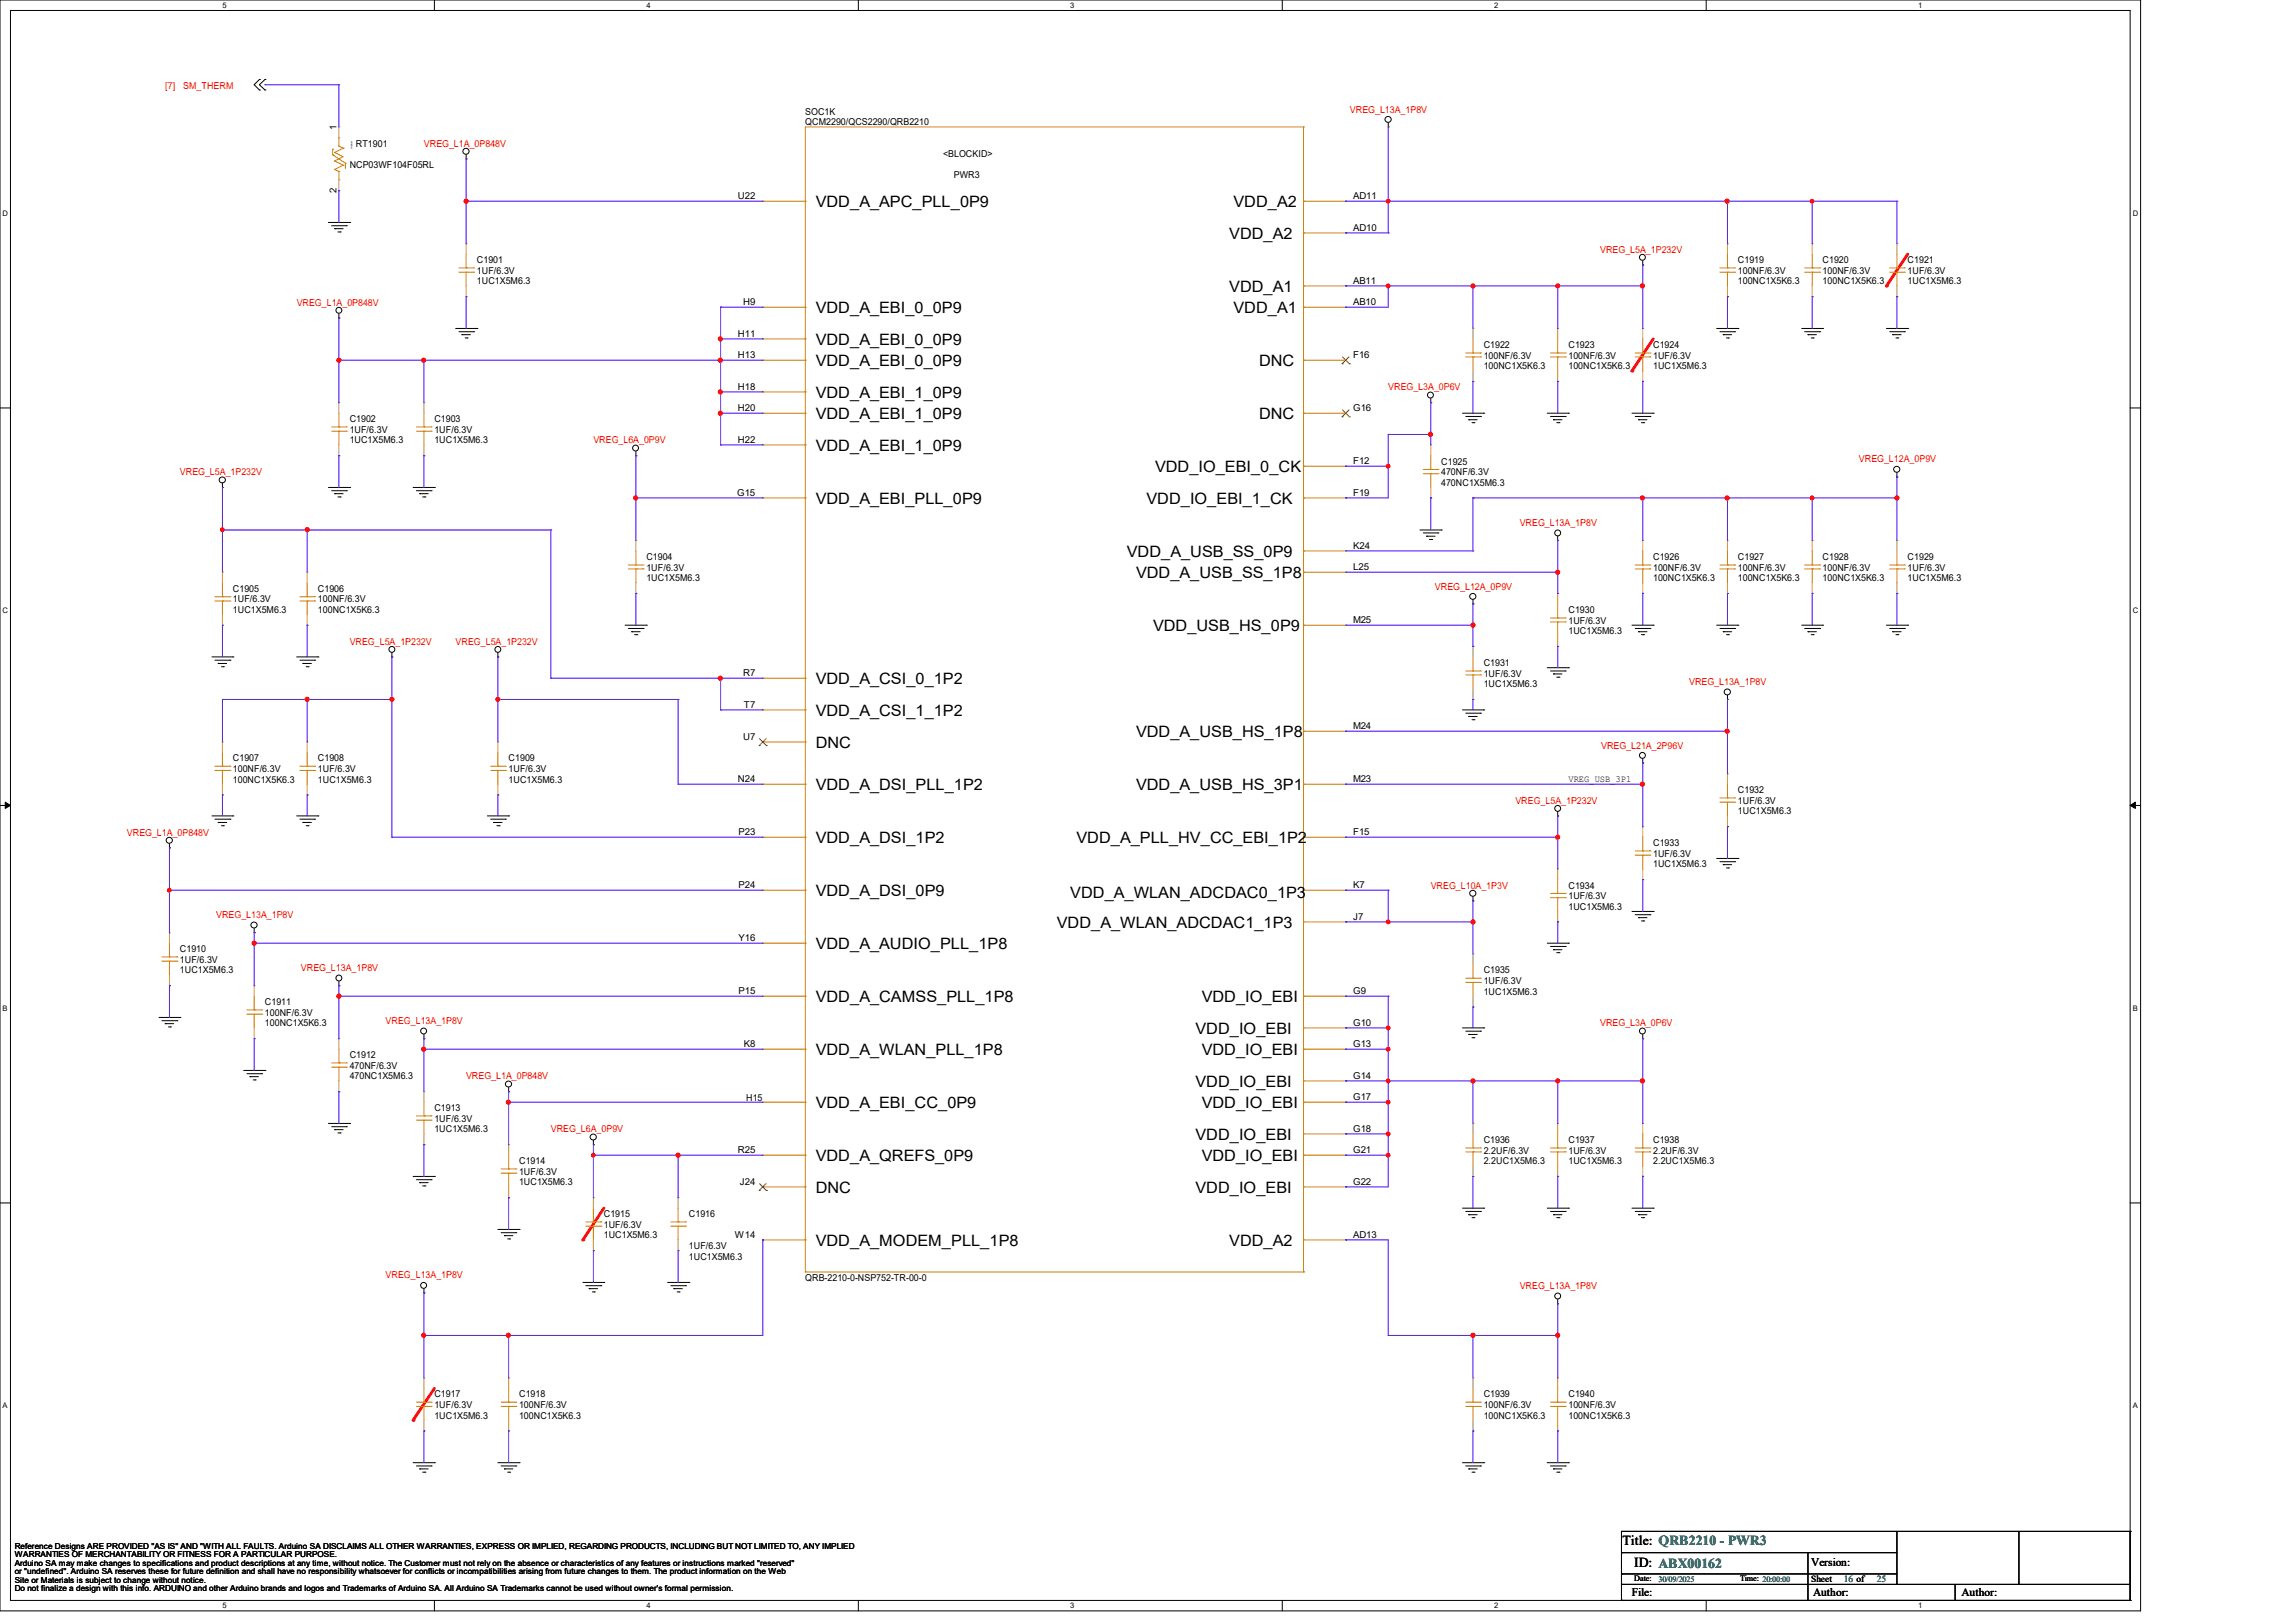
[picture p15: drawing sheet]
<svg xmlns="http://www.w3.org/2000/svg" width="297mm" height="210mm" viewBox="0 0 297 210" stroke-linecap="round" stroke-linejoin="round" font-family="sans-serif">
<defs><g id="words">
<g font-size="2">
<text x="105.6" y="26.8">VDD_A_APC_PLL_0P9</text>
<text x="159.6" y="26.8">VDD_A2</text>
<text x="159.1" y="30.9">VDD_A2</text>
<text x="105.6" y="40.6">VDD_A_EBI_0_0P9</text>
<text x="159.1" y="37.8">VDD_A1</text>
<text x="159.6" y="40.6">VDD_A1</text>
<text x="105.6" y="44.7">VDD_A_EBI_0_0P9</text>
<text x="105.6" y="47.4">VDD_A_EBI_0_0P9</text>
<text x="162.9" y="47.4">DNC</text>
<text x="105.6" y="51.5">VDD_A_EBI_1_0P9</text>
<text x="105.6" y="54.3">VDD_A_EBI_1_0P9</text>
<text x="105.6" y="58.4">VDD_A_EBI_1_0P9</text>
<text x="162.9" y="54.3">DNC</text>
<text x="105.6" y="65.2">VDD_A_EBI_PLL_0P9</text>
<text x="148.4" y="65.2">VDD_IO_EBI_1_CK</text>
<text x="149.5" y="61.1">VDD_IO_EBI_0_CK</text>
<text x="145.8" y="72.1">VDD_A_USB_SS_0P9</text>
<text x="147" y="74.8">VDD_A_USB_SS_1P8</text>
<text x="149.2" y="81.7">VDD_USB_HS_0P9</text>
<text x="105.6" y="88.6">VDD_A_CSI_0_1P2</text>
<text x="105.6" y="92.7">VDD_A_CSI_1_1P2</text>
<text x="147" y="95.4">VDD_A_USB_HS_1P8</text>
<text x="105.6" y="96.8">DNC</text>
<text x="105.6" y="102.3">VDD_A_DSI_PLL_1P2</text>
<text x="147" y="102.3">VDD_A_USB_HS_3P1</text>
<text x="105.6" y="109.1">VDD_A_DSI_1P2</text>
<text x="139.3" y="109.1">VDD_A_PLL_HV_CC_EBI_1P2</text>
<text x="105.6" y="116">VDD_A_DSI_0P9</text>
<text x="138.5" y="116.2">VDD_A_WLAN_ADCDAC0_1P3</text>
<text x="105.6" y="122.9">VDD_A_AUDIO_PLL_1P8</text>
<text x="136.8" y="120.1">VDD_A_WLAN_ADCDAC1_1P3</text>
<text x="105.6" y="129.7">VDD_A_CAMSS_PLL_1P8</text>
<text x="155.5" y="129.7">VDD_IO_EBI</text>
<text x="105.6" y="136.6">VDD_A_WLAN_PLL_1P8</text>
<text x="154.7" y="133.8">VDD_IO_EBI</text>
<text x="155.5" y="136.6">VDD_IO_EBI</text>
<text x="105.6" y="143.4">VDD_A_EBI_CC_0P9</text>
<text x="154.7" y="140.7">VDD_IO_EBI</text>
<text x="155.5" y="143.4">VDD_IO_EBI</text>
<text x="154.7" y="147.5">VDD_IO_EBI</text>
<text x="105.6" y="150.3">VDD_A_QREFS_0P9</text>
<text x="105.6" y="154.4">DNC</text>
<text x="154.7" y="154.4">VDD_IO_EBI</text>
<text x="155.5" y="150.3">VDD_IO_EBI</text>
<text x="105.6" y="161.3">VDD_A_MODEM_PLL_1P8</text>
<text x="159.1" y="161.3">VDD_A2</text>
</g>
<g font-size="1.8">
<text x="210" y="199.9">Title: QRB2210 - PWR3</text>
<text x="211.5" y="202.8">ID: ABX00162</text>
</g>
<g font-size="1.5">
<text x="234.4" y="202.7">Version:</text>
<text x="211.2" y="206.5">File:</text>
<text x="234.7" y="206.5">Author:</text>
<text x="253.9" y="206.5">Author:</text>
</g>
<g font-size="1.2" fill="#f00">
<text x="21.4" y="11.6">[7]</text>
<text x="23.7" y="11.6">SM_THERM</text>
<text x="174.7" y="14.6">VREG_L13A_1P8V</text>
<text x="54.9" y="19">VREG_L1A_0P848V</text>
<text x="207.1" y="32.7">VREG_L5A_1P232V</text>
<text x="38.4" y="39.5">VREG_L1A_0P848V</text>
<text x="179.7" y="50.5">VREG_L3A_0P6V</text>
<text x="76.8" y="57.4">VREG_L6A_0P9V</text>
<text x="240.6" y="59.8">VREG_L12A_0P9V</text>
<text x="23.3" y="61.5">VREG_L5A_1P232V</text>
<text x="196.7" y="68.1">VREG_L13A_1P8V</text>
<text x="185.7" y="76.3">VREG_L12A_0P9V</text>
<text x="45.3" y="83.4">VREG_L5A_1P232V</text>
<text x="59" y="83.4">VREG_L5A_1P232V</text>
<text x="218.6" y="88.6">VREG_L13A_1P8V</text>
<text x="207.2" y="96.9">VREG_L21A_2P96V</text>
<text x="196.1" y="104">VREG_L5A_1P232V</text>
<text x="16.4" y="108.1">VREG_L1A_0P848V</text>
<text x="28" y="118.8">VREG_L13A_1P8V</text>
<text x="185.2" y="115">VREG_L10A_1P3V</text>
<text x="38.9" y="125.7">VREG_L13A_1P8V</text>
<text x="49.9" y="132.5">VREG_L13A_1P8V</text>
<text x="207.1" y="132.8">VREG_L3A_0P6V</text>
<text x="60.3" y="139.7">VREG_L1A_0P848V</text>
<text x="71.3" y="146.5">VREG_L6A_0P9V</text>
<text x="49.9" y="165.4">VREG_L13A_1P8V</text>
<text x="196.7" y="166.8">VREG_L13A_1P8V</text>
</g>
<g font-size="1.2">
<text x="43.6" y="16.8" transform="rotate(-90 43.6 16.8)">1</text>
<text x="104.2" y="14.9">SOC1K</text>
<text x="104.2" y="16.2">QCM2290/QCS2290/QRB2210</text>
<text x="45.3" y="21.7">NCP03WF104F05RL</text>
<text x="46.1" y="19">RT1901</text>
<text x="122" y="20.3">&lt;BLOCKID&gt;</text>
<text x="123.4" y="23.1">PWR3</text>
<text x="43.6" y="24.9" transform="rotate(-90 43.6 24.9)">2</text>
<text x="95.5" y="25.7">U22</text>
<text x="175.1" y="25.7">AD11</text>
<text x="175.1" y="29.8">AD10</text>
<text x="61.7" y="34">C1901</text>
<text x="61.7" y="35.4">1UF/6.3V</text>
<text x="224.9" y="34">C1919</text>
<text x="224.9" y="35.4">100NF/6.3V</text>
<text x="235.9" y="34">C1920</text>
<text x="235.9" y="35.4">100NF/6.3V</text>
<text x="246.9" y="34">C1921</text>
<text x="246.9" y="35.4">1UF/6.3V</text>
<text x="61.7" y="36.8">1UC1X5M6.3</text>
<text x="96.2" y="39.5">H9</text>
<text x="175.1" y="36.7">AB11</text>
<text x="175.1" y="39.5">AB10</text>
<text x="224.9" y="36.8">100NC1X5K6.3</text>
<text x="235.9" y="36.8">100NC1X5K6.3</text>
<text x="246.9" y="36.8">1UC1X5M6.3</text>
<text x="95.5" y="43.6">H11</text>
<text x="95.5" y="46.3">H13</text>
<text x="175.1" y="46.3">F16</text>
<text x="192" y="45">C1922</text>
<text x="192" y="46.4">100NF/6.3V</text>
<text x="192" y="47.8">100NC1X5K6.3</text>
<text x="203" y="45">C1923</text>
<text x="203" y="46.4">100NF/6.3V</text>
<text x="203" y="47.8">100NC1X5K6.3</text>
<text x="213.9" y="45">C1924</text>
<text x="213.9" y="46.4">1UF/6.3V</text>
<text x="213.9" y="47.8">1UC1X5M6.3</text>
<text x="95.5" y="50.4">H18</text>
<text x="95.5" y="53.2">H20</text>
<text x="175.1" y="53.2">G16</text>
<text x="45.3" y="54.6">C1902</text>
<text x="45.3" y="56">1UF/6.3V</text>
<text x="45.3" y="57.4">1UC1X5M6.3</text>
<text x="56.2" y="54.6">C1903</text>
<text x="56.2" y="56">1UF/6.3V</text>
<text x="56.2" y="57.4">1UC1X5M6.3</text>
<text x="95.5" y="57.3">H22</text>
<text x="95.4" y="64.1">G15</text>
<text x="175.1" y="60">F12</text>
<text x="175.1" y="64.1">F19</text>
<text x="186.5" y="60.1">C1925</text>
<text x="186.5" y="61.5">470NF/6.3V</text>
<text x="186.5" y="62.9">470NC1X5M6.3</text>
<text x="175.1" y="71">K24</text>
<text x="30.1" y="76.6">C1905</text>
<text x="30.1" y="77.9">1UF/6.3V</text>
<text x="41.1" y="76.6">C1906</text>
<text x="41.1" y="77.9">100NF/6.3V</text>
<text x="83.6" y="72.4">C1904</text>
<text x="83.6" y="73.8">1UF/6.3V</text>
<text x="83.6" y="75.2">1UC1X5M6.3</text>
<text x="175.1" y="73.7">L25</text>
<text x="213.9" y="72.4">C1926</text>
<text x="213.9" y="73.8">100NF/6.3V</text>
<text x="213.9" y="75.2">100NC1X5K6.3</text>
<text x="224.9" y="72.4">C1927</text>
<text x="224.9" y="73.8">100NF/6.3V</text>
<text x="224.9" y="75.2">100NC1X5K6.3</text>
<text x="235.9" y="72.4">C1928</text>
<text x="235.9" y="73.8">100NF/6.3V</text>
<text x="235.9" y="75.2">100NC1X5K6.3</text>
<text x="246.9" y="72.4">C1929</text>
<text x="246.9" y="73.8">1UF/6.3V</text>
<text x="246.9" y="75.2">1UC1X5M6.3</text>
<text x="30.1" y="79.3">1UC1X5M6.3</text>
<text x="41.1" y="79.3">100NC1X5K6.3</text>
<text x="175.1" y="80.6">M25</text>
<text x="203" y="79.3">C1930</text>
<text x="203" y="80.7">1UF/6.3V</text>
<text x="203" y="82">1UC1X5M6.3</text>
<text x="96.2" y="87.5">R7</text>
<text x="192" y="86.1">C1931</text>
<text x="192" y="87.5">1UF/6.3V</text>
<text x="192" y="88.9">1UC1X5M6.3</text>
<text x="96.2" y="95.7">U7</text>
<text x="96.3" y="91.6">T7</text>
<text x="175.1" y="94.3">M24</text>
<text x="30.1" y="98.5">C1907</text>
<text x="30.1" y="99.9">100NF/6.3V</text>
<text x="30.1" y="101.3">100NC1X5K6.3</text>
<text x="41.1" y="98.5">C1908</text>
<text x="41.1" y="99.9">1UF/6.3V</text>
<text x="41.1" y="101.3">1UC1X5M6.3</text>
<text x="65.8" y="98.5">C1909</text>
<text x="65.8" y="99.9">1UF/6.3V</text>
<text x="65.8" y="101.3">1UC1X5M6.3</text>
<text x="95.5" y="101.2">N24</text>
<text x="175.1" y="101.2">M23</text>
<text x="203" y="101.1">VREG_USB_3P1</text>
<text x="224.9" y="102.6">C1932</text>
<text x="224.9" y="104">1UF/6.3V</text>
<text x="224.9" y="105.4">1UC1X5M6.3</text>
<text x="95.6" y="108">P23</text>
<text x="175.1" y="108">F15</text>
<text x="213.9" y="109.5">C1933</text>
<text x="213.9" y="110.9">1UF/6.3V</text>
<text x="213.9" y="112.2">1UC1X5M6.3</text>
<text x="95.6" y="114.9">P24</text>
<text x="175.1" y="114.9">K7</text>
<text x="175.1" y="119">J7</text>
<text x="203" y="115">C1934</text>
<text x="203" y="116.3">1UF/6.3V</text>
<text x="203" y="117.7">1UC1X5M6.3</text>
<text x="23.3" y="123.2">C1910</text>
<text x="23.3" y="124.6">1UF/6.3V</text>
<text x="23.3" y="125.9">1UC1X5M6.3</text>
<text x="95.6" y="121.7">Y16</text>
<text x="192" y="125.9">C1935</text>
<text x="34.3" y="130">C1911</text>
<text x="34.3" y="131.4">100NF/6.3V</text>
<text x="95.6" y="128.6">P15</text>
<text x="175.1" y="128.6">G9</text>
<text x="192" y="127.3">1UF/6.3V</text>
<text x="192" y="128.7">1UC1X5M6.3</text>
<text x="34.3" y="132.8">100NC1X5K6.3</text>
<text x="45.3" y="136.9">C1912</text>
<text x="96.3" y="135.5">K8</text>
<text x="175.1" y="132.7">G10</text>
<text x="175.1" y="135.5">G13</text>
<text x="45.3" y="138.3">470NF/6.3V</text>
<text x="45.3" y="139.7">470NC1X5M6.3</text>
<text x="56.2" y="143.8">C1913</text>
<text x="96.6" y="142.4">H15</text>
<text x="175.1" y="139.6">G14</text>
<text x="175.1" y="142.3">G17</text>
<text x="56.2" y="145.2">1UF/6.3V</text>
<text x="56.2" y="146.5">1UC1X5M6.3</text>
<text x="95.5" y="149.2">R25</text>
<text x="175.1" y="146.4">G18</text>
<text x="175.1" y="149.2">G21</text>
<text x="192" y="147.9">C1936</text>
<text x="192" y="149.3">2.2UF/6.3V</text>
<text x="203" y="147.9">C1937</text>
<text x="203" y="149.3">1UF/6.3V</text>
<text x="213.9" y="147.9">C1938</text>
<text x="213.9" y="149.3">2.2UF/6.3V</text>
<text x="67.2" y="150.6">C1914</text>
<text x="67.2" y="152">1UF/6.3V</text>
<text x="67.2" y="153.4">1UC1X5M6.3</text>
<text x="95.8" y="153.3">J24</text>
<text x="175.1" y="153.3">G22</text>
<text x="192" y="150.6">2.2UC1X5M6.3</text>
<text x="203" y="150.6">1UC1X5M6.3</text>
<text x="213.9" y="150.6">2.2UC1X5M6.3</text>
<text x="78.1" y="157.5">C1915</text>
<text x="78.1" y="158.9">1UF/6.3V</text>
<text x="78.1" y="160.2">1UC1X5M6.3</text>
<text x="89.2" y="157.5">C1916</text>
<text x="89.2" y="161.6">1UF/6.3V</text>
<text x="95.1" y="160.1">W14</text>
<text x="175.1" y="160.1">AD13</text>
<text x="89.2" y="163">1UC1X5M6.3</text>
<text x="104.2" y="165.7">QRB-2210-0-NSP752-TR-00-0</text>
<text x="56.2" y="180.8">C1917</text>
<text x="56.2" y="182.2">1UF/6.3V</text>
<text x="56.2" y="183.6">1UC1X5M6.3</text>
<text x="67.2" y="180.8">C1918</text>
<text x="67.2" y="182.2">100NF/6.3V</text>
<text x="67.2" y="183.6">100NC1X5K6.3</text>
<text x="192" y="180.8">C1939</text>
<text x="192" y="182.2">100NF/6.3V</text>
<text x="192" y="183.6">100NC1X5K6.3</text>
<text x="203" y="180.8">C1940</text>
<text x="203" y="182.2">100NF/6.3V</text>
<text x="203" y="183.6">100NC1X5K6.3</text>
<text x="234.4" y="204.8">Sheet</text>
</g>
<g font-size="1.2" fill="#008080">
<text x="238.6" y="204.8">16 of</text>
<text x="242.9" y="204.8">25</text>
</g>
<g font-size="1.1">
<text x="1.9" y="200.4">Reference Designs ARE PROVIDED &quot;AS IS&quot; AND &quot;WITH ALL FAULTS. Arduino SA DISCLAIMS ALL OTHER WARRANTIES, EXPRESS OR IMPLIED, REGARDING PRODUCTS, INCLUDING BUT NOT LIMITED TO, ANY IMPLIED</text>
<text x="1.9" y="201.5">WARRANTIES OF MERCHANTABILITY OR FITNESS FOR A PARTICULAR PURPOSE.</text>
<text x="1.9" y="202.6">Arduino SA may make changes to specifications and product descriptions at any time, without notice. The Customer must not rely on the absence or characteristics of any features or instructions marked &quot;reserved&quot;</text>
<text x="1.9" y="203.7">or &quot;undefined&quot;. Arduino SA reserves these for future definition and shall have no responsibility whatsoever for conflicts or incompatibilities arising from future changes to them. The product information on the Web</text>
<text x="1.9" y="204.8">Site or Materials is subject to change without notice.</text>
<text x="1.9" y="205.9">Do not finalize a design with this info. ARDUINO and other Arduino brands and logos and Trademarks of Arduino SA. All Arduino SA Trademarks cannot be used without owner's formal permission.</text>
<text x="211.5" y="204.6">Date:</text>
<text x="225.2" y="204.6">Time: 20:00:00</text>
</g>
<text font-size="1.1" fill="#008080" x="214.6" y="204.8">30/09/2025</text>
<g font-size="1">
<text x="28.8" y="1">5</text>
<text x="83.7" y="1">4</text>
<text x="138.5" y="1">3</text>
<text x="193.4" y="1">2</text>
<text x="248.2" y="1">1</text>
<text x=".3" y="27.9">D</text>
<text x="276" y="27.9">D</text>
<text x=".3" y="79.4">C</text>
<text x="276" y="79.4">C</text>
<text x=".3" y="130.8">B</text>
<text x="276" y="130.8">B</text>
<text x=".3" y="182.2">A</text>
<text x="276" y="182.2">A</text>
<text x="28.8" y="208.1">5</text>
<text x="83.7" y="208.1">4</text>
<text x="138.5" y="208.1">3</text>
<text x="193.4" y="208.1">2</text>
<text x="248.2" y="208.1">1</text>
</g>
<text font-size=".3" x="45.6" y="19.3" transform="rotate(-90 45.6 19.3)">THERM</text>
</g></defs>
<path d="M0 0h277v208.4h-277zM1.4 1.4h274.3v205.7h-274.3z" fill="none" stroke="#000" stroke-width=".13"/>
<g fill="#fff">
<path d="M28.8 .1h.5v1.1h-.5z"/>
<path d="M28.8 207.2h.5v1.1h-.5z"/>
</g>
<path d="M56.2 0v1.4M56.2 207.1v1.3" fill="none" stroke="#000" stroke-width=".13"/>
<g fill="#fff">
<path d="M83.7 .1h.5v1.1h-.5z"/>
<path d="M83.7 207.2h.5v1.1h-.5z"/>
</g>
<path d="M111.1 0v1.4M111.1 207.1v1.3" fill="none" stroke="#000" stroke-width=".13"/>
<g fill="#fff">
<path d="M138.5 .1h.6v1.1h-.6z"/>
<path d="M138.5 207.2h.6v1.1h-.6z"/>
</g>
<path d="M165.9 0v1.4M165.9 207.1v1.3" fill="none" stroke="#000" stroke-width=".13"/>
<g fill="#fff">
<path d="M193.4 .1h.5v1.1h-.5z"/>
<path d="M193.4 207.2h.5v1.1h-.5z"/>
</g>
<path d="M220.8 0v1.4M220.8 207.1v1.3" fill="none" stroke="#000" stroke-width=".13"/>
<g fill="#fff">
<path d="M248.2 .1h.6v1.1h-.6z"/>
<path d="M248.2 207.2h.6v1.1h-.6z"/>
<path d="M.3 27.1h.8v1.1h-.8z"/>
<path d="M276 27.1h.7v1.1h-.7z"/>
<path d="M.3 78.5h.8v1.1h-.8z"/>
<path d="M276 78.5h.7v1.1h-.7z"/>
</g>
<path d="M0 52.8h1.4M275.7 52.8h1.3" fill="none" stroke="#000" stroke-width=".13"/>
<g fill="#fff">
<path d="M.3 129.9h.7v1.1h-.7z"/>
<path d="M276 129.9h.6v1.1h-.6z"/>
</g>
<path d="M0 104.2h1.4M275.7 104.2h1.3" fill="none" stroke="#000" stroke-width=".13"/>
<path d="M.7 103.8l.7 .4-.7 .4zM275.7 104.2l.7-.4v.8z" fill="#000" stroke="#000" stroke-width=".13"/>
<g fill="#fff">
<path d="M.3 181.4h.7v1.1h-.7z"/>
<path d="M276 181.4h.6v1.1h-.6z"/>
</g>
<path d="M0 155.7h1.4M275.7 155.7h1.3" fill="none" stroke="#000" stroke-width=".13"/>
<path d="M214 43.9l-2.8 4.1" fill="none" stroke="#f00" stroke-width=".38"/>
<circle cx="211.2" cy="48" r=".19" fill="#f00"/>
<path d="M78.1 156.3l-2.7 4.1" fill="none" stroke="#f00" stroke-width=".38"/>
<circle cx="75.4" cy="160.4" r=".19" fill="#f00"/>
<path d="M56.2 179.7l-2.7 4.1" fill="none" stroke="#f00" stroke-width=".38"/>
<circle cx="53.5" cy="183.8" r=".19" fill="#f00"/>
<path d="M246.9 32.9l-2.8 4.1" fill="none" stroke="#f00" stroke-width=".38"/>
<circle cx="244.1" cy="37" r=".19" fill="#f00"/>
<g fill="none" stroke="#000" stroke-width=".13">
<path d="M33.6 10.3h.1M33.6 11.6h.1M33.6 10.3l-.7 .7 .7 .6M34.3 10.3h.1M34.3 11.6h.1M34.3 10.3l-.7 .7 .7 .6M179.7 16.4h.1M179.7 15.9v.5M42.5 28.8h2.8M42.9 29.2h1.9M43.3 29.6h.1M43.3 29.6h1.1"/>
<path d="M43.7 30h.3M44 30h.1M44.8 29.2h.1M45.3 28.8h.1M60.3 20.6h.1M60.3 20v.6M212.6 34.3h.1M212.6 33.7v.6M43.9 41.1h.1M43.9 40.6v.5M59 42.5h2.7M59.4 42.9h1.9"/>
<path d="M59.8 43.3h.1M59.8 43.3h1.1M60.2 43.7h.3M60.5 43.7h.1M61.3 42.9h.1M61.7 42.5h.1M82.3 59h.1M82.3 58.4v.6M185.2 52.1h.1M185.2 51.6v.5M189.3 53.5h2.7M189.7 53.9h1.9"/>
<path d="M190.1 54.3h.1M190.1 54.3h1.1M190.5 54.7h.3M190.8 54.7h.1M191.6 53.9h.1M192 53.5h.1M200.2 53.5h2.8M200.7 53.9h1.9M201 54.3h.1M201 54.3h1.1M201.5 54.7h.3M201.8 54.7h.1"/>
<path d="M202.6 53.9h.1M203 53.5h.1M211.2 53.5h2.8M211.6 53.9h1.9M212 54.3h.1M212 54.3h1.1M212.4 54.7h.3M212.7 54.7h.1M213.5 53.9h.1M214 53.5h.1M222.2 42.5h2.7M222.6 42.9h1.9"/>
<path d="M223 43.3h.1M223 43.3h1.1M223.4 43.7h.3M223.7 43.7h.1M224.5 42.9h.1M224.9 42.5h.1M233.2 42.5h2.7M233.6 42.9h1.9M234 43.3h.1M234 43.3h1.1M234.4 43.7h.3M234.7 43.7h.1"/>
<path d="M235.5 42.9h.1M235.9 42.5h.1M244.1 42.5h2.8M244.6 42.9h1.9M244.9 43.3h.1M244.9 43.3h1.1M245.4 43.7h.2M245.6 43.7h.1M246.5 42.9h.1M246.9 42.5h.1M28.8 63.1h.1M28.8 62.5v.6"/>
<path d="M42.5 63.1h2.8M42.9 63.5h1.9M43.3 63.9h.1M43.3 63.9h1.1M43.7 64.3h.3M44 64.3h.1M44.8 63.5h.1M45.3 63.1h.1M53.5 63.1h2.7M53.9 63.5h1.9M54.3 63.9h.1M54.3 63.9h1.1"/>
<path d="M54.7 64.3h.3M55 64.3h.1M55.8 63.5h.1M56.2 63.1h.1M183.8 68.6h2.7M184.2 69h1.9M184.6 69.4h.1M184.6 69.4h1.1M185 69.8h.3M185.3 69.8h.1M186.1 69h.1M186.5 68.6h.1"/>
<path d="M190.6 78.1h.1M190.6 77.6v.5M201.6 69.9h.1M201.6 69.4v.5M245.5 61.7h.1M245.5 61.2v.5M27.4 85h2.7M27.8 85.4h2M28.2 85.9h.1M28.2 85.9h1.1M28.7 86.3h.2M28.9 86.3h.1"/>
<path d="M29.8 85.4h.1M30.1 85h.1M38.4 85h2.7M38.8 85.4h1.9M39.2 85.9h.1M39.2 85.9h1.1M39.6 86.3h.3M39.9 86.3h.1M40.7 85.4h.1M41.1 85h.1M50.7 85h.1M50.7 84.5v.5"/>
<path d="M64.4 85h.1M64.4 84.5v.5M80.9 80.9h2.8M81.3 81.3h1.9M81.7 81.7h.1M81.7 81.7h1.1M82.1 82.1h.3M82.4 82.1h.1M83.2 81.3h.1M83.7 80.9h.1M189.3 91.9h2.7M189.7 92.3h1.9"/>
<path d="M190.1 92.7h.1M190.1 92.7h1.1M190.5 93.1h.3M190.8 93.1h.1M191.6 92.3h.1M192 91.9h.1M200.2 86.4h2.8M200.7 86.8h1.9M201 87.2h.1M201 87.2h1.1M201.5 87.6h.3M201.8 87.6h.1"/>
<path d="M202.6 86.8h.1M203 86.4h.1M211.2 80.9h2.8M211.6 81.3h1.9M212 81.7h.1M212 81.7h1.1M212.4 82.1h.3M212.6 98.7h.1M212.6 98.2v.5M212.7 82.1h.1M213.5 81.3h.1M214 80.9h.1"/>
<path d="M222.2 80.9h2.7M222.6 81.3h1.9M223 81.7h.1M223 81.7h1.1M223.4 82.1h.3M223.6 90.5h.1M223.6 90v.5M223.7 82.1h.1M224.5 81.3h.1M224.9 80.9h.1M233.2 80.9h2.7M233.6 81.3h1.9"/>
<path d="M234 81.7h.1M234 81.7h1.1M234.4 82.1h.3M234.7 82.1h.1M235.5 81.3h.1M235.9 80.9h.1M244.1 80.9h2.8M244.6 81.3h1.9M244.9 81.7h.1M244.9 81.7h1.1M245.4 82.1h.2M245.6 82.1h.1"/>
<path d="M246.5 81.3h.1M246.9 80.9h.1M21.9 109.7h.1M21.9 109.2v.5M27.4 105.6h2.7M27.8 106h2M28.2 106.4h.1M28.2 106.4h1.1M28.7 106.8h.2M28.9 106.8h.1M29.8 106h.1M30.1 105.6h.1"/>
<path d="M38.4 105.6h2.7M38.8 106h1.9M39.2 106.4h.1M39.2 106.4h1.1M39.6 106.8h.3M39.9 106.8h.1M40.7 106h.1M41.1 105.6h.1M63.1 105.6h2.7M63.5 106h1.9M63.9 106.4h.1M63.9 106.4h1.1"/>
<path d="M64.3 106.8h.3M64.6 106.8h.1M65.4 106h.1M65.8 105.6h.1M190.6 116.6h.1M190.6 116v.6M201.6 105.6h.1M201.6 105v.6M211.2 117.9h2.8M211.6 118.4h1.9M212 118.7h.1M212 118.7h1.1"/>
<path d="M212.4 119.2h.3M212.7 119.2h.1M213.5 118.4h.1M214 117.9h.1M222.2 111.1h2.7M222.6 111.5h1.9M223 111.9h.1M223 111.9h1.1M223.4 112.3h.3M223.7 112.3h.1M224.5 111.5h.1M224.9 111.1h.1"/>
<path d="M20.6 131.7h2.7M21 132.1h1.9M21.4 132.5h.1M21.4 132.5h1.1M21.8 132.9h.3M22.1 132.9h.1M22.9 132.1h.1M23.3 131.7h.1M31.5 138.5h2.8M32 138.9h1.9M32.3 139.3h.1M32.3 139.3h1.1"/>
<path d="M32.8 139.7h.2M32.9 120.7h.1M32.9 120.1v.6M33 139.7h.1M33.9 138.9h.1M34.3 138.5h.1M43.9 127.6h.1M43.9 127v.6M54.9 134.4h.1M54.9 133.9v.5M189.3 133h2.7M189.7 133.4h1.9"/>
<path d="M190.1 133.9h.1M190.1 133.9h1.1M190.5 134.3h.3M190.8 134.3h.1M191.6 133.4h.1M192 133h.1M200.2 122h2.8M200.7 122.5h1.9M201 122.9h.1M201 122.9h1.1M201.5 123.3h.3M201.8 123.3h.1"/>
<path d="M202.6 122.5h.1M203 122h.1M212.6 134.4h.1M212.6 133.9v.5M42.5 145.4h2.8M42.9 145.8h1.9M43.3 146.2h.1M43.3 146.2h1.1M43.7 146.6h.3M44 146.6h.1M44.8 145.8h.1M45.3 145.4h.1"/>
<path d="M53.5 152.2h2.7M53.9 152.7h1.9M54.3 153h.1M54.3 153h1.1M54.7 153.5h.3M55 153.5h.1M55.8 152.7h.1M56.2 152.2h.1M64.4 159.1h2.8M64.9 159.5h1.9M65.3 159.9h.1M65.3 159.9h1.1"/>
<path d="M65.8 141.3h.1M65.8 140.7v.6M66.8 159.5h.1M67.2 159.1h.1M76.8 148.1h.1M76.8 147.6v.5M189.3 156.3h2.7M189.7 156.8h1.9M190.1 157.2h.1M190.1 157.2h1.1M190.5 157.6h.3M190.8 157.6h.1"/>
<path d="M191.6 156.8h.1M192 156.3h.1M200.2 156.3h2.8M200.7 156.8h1.9M201 157.2h.1M201 157.2h1.1M201.5 157.6h.3M201.8 157.6h.1M202.6 156.8h.1M203 156.3h.1M211.2 156.3h2.8M211.6 156.8h1.9"/>
<path d="M212 157.2h.1M212 157.2h1.1M212.4 157.6h.3M212.7 157.6h.1M213.5 156.8h.1M214 156.3h.1M54.9 167.3h.1M54.9 166.8v.5M65.7 160.3h.3M66 160.3h.1M75.4 165.9h2.7M75.8 166.4h2"/>
<path d="M76.2 166.8h.1M76.2 166.8h1.1M76.7 167.2h.2M76.9 167.2h.1M77.8 166.4h.1M78.1 165.9h.1M86.4 165.9h2.8M86.8 166.4h1.9M87.2 166.8h.1M87.2 166.8h1.1M87.6 167.2h.3M87.9 167.2h.1"/>
<path d="M88.7 166.4h.1M89.2 165.9h.1M201.6 168.7h.1M201.6 168.1v.6M53.5 189.3h2.7M53.9 189.7h1.9M54.3 190.1h.1M54.3 190.1h1.1M54.7 190.5h.3M55 190.5h.1M55.8 189.7h.1M56.2 189.3h.1"/>
<path d="M64.4 189.3h2.8M64.9 189.7h1.9M65.3 190.1h.1M65.3 190.1h1.1M65.7 190.5h.3M66 190.5h.1M66.8 189.7h.1M67.2 189.3h.1M189.3 189.3h2.7M189.7 189.7h1.9M190.1 190.1h.1M190.1 190.1h1.1"/>
<path d="M190.5 190.5h.3M190.8 190.5h.1M191.6 189.7h.1M192 189.3h.1M200.2 189.3h2.8M200.7 189.7h1.9M201 190.1h.1M201 190.1h1.1M201.5 190.5h.3M201.8 190.5h.1M202.6 189.7h.1M203 189.3h.1"/>
<path d="M245.5 198.2v6.8M261.3 198.2v6.8M275.7 198.2h.1M275.7 198.2v8.9M275.7 198.2h-65.9v8.9M209.8 205h.1M209.8 207.1h.1M209.8 200.9h.1M209.8 203.7h.1M209.8 205h65.9M209.8 207.1h65.9M209.8 200.9h35.7"/>
<path d="M209.8 203.7h35.7M234 207.1h.1M234 200.9v6.2M245.5 205h.1M253 207.1h.1M253 205v2.1M261.3 205h.1M275.7 207.1h.1"/>
<circle cx="60.3" cy="19.6" r=".39"/>
<circle cx="179.7" cy="15.5" r=".39"/>
<circle cx="212.6" cy="33.3" r=".38"/>
<circle cx="43.9" cy="40.2" r=".38"/>
<circle cx="82.3" cy="58" r=".38"/>
<circle cx="185.1" cy="51.1" r=".38"/>
<circle cx="28.8" cy="62.1" r=".39"/>
<circle cx="190.6" cy="77.2" r=".39"/>
<circle cx="201.6" cy="69" r=".38"/>
<circle cx="245.5" cy="60.7" r=".39"/>
<circle cx="50.7" cy="84" r=".38"/>
<circle cx="64.4" cy="84" r=".38"/>
<circle cx="212.6" cy="97.7" r=".38"/>
<circle cx="223.6" cy="89.5" r=".39"/>
<circle cx="21.9" cy="108.7" r=".39"/>
<circle cx="32.9" cy="119.7" r=".39"/>
<circle cx="190.6" cy="115.6" r=".39"/>
<circle cx="201.6" cy="104.6" r=".38"/>
<circle cx="43.9" cy="126.6" r=".38"/>
<circle cx="54.8" cy="133.4" r=".38"/>
<circle cx="212.6" cy="133.4" r=".38"/>
<circle cx="65.8" cy="140.3" r=".39"/>
<circle cx="76.8" cy="147.1" r=".39"/>
<circle cx="54.8" cy="166.3" r=".38"/>
<circle cx="201.6" cy="167.7" r=".38"/>
</g>
<g fill="none" stroke="#cc8006" stroke-width=".13">
<path d="M43.1 19.3h.1M43.1 19.3v.7M43.3 19.7h.1M43.3 19.7l1.1 .6-1.1 .5M43.9 17.8h.1M43.9 18.9h.1M43.9 17.8v1.1M43.9 18.9l.5 .3M44.4 19.2h.1M44.4 19.2l-1.1 .5M168.7 16.4h.1M168.7 16.4h-64.5v148.2"/>
<path d="M168.7 16.4v148.2M43.1 20h.1M43.1 20l1.6 1.1M43.3 20.8h.1M43.3 21.9h.1M43.3 20.8l1.1 .6M43.3 21.9l.6 .3M43.9 23.3h.1M43.9 22.2h.1M43.9 22.2v1.1M44.4 21.4h.1M44.4 21.4l-1.1 .5"/>
<path d="M44.7 21.1h.1M44.7 21.1v.7M59.4 35.2h1.9M59.4 34.7h1.9M60.3 34.7h.1M60.3 35.2h.1M60.3 32.9v1.8M60.3 35.2v1.8M61.3 35.2h.1M61.3 34.7h.1M98.7 26h5.5M98.7 39.8h5.5"/>
<path d="M104.2 26h.1M104.2 39.8h.1M168.7 26h.1M168.7 30.1h.1M168.7 37h.1M168.7 39.8h.1M168.7 26h5.5M168.7 39.8h5.5M168.7 30.1h5.5M168.7 37h5.5M222.6 35.2h1.9M222.6 34.7h1.9"/>
<path d="M223.6 34.7h.1M223.6 35.2h.1M223.6 32.9v1.8M223.6 35.2v1.8M224.5 35.2h.1M224.5 34.7h.1M233.6 35.2h1.9M233.6 34.7h1.9M234.5 34.7h.1M234.5 35.2h.1M234.5 32.9v1.8M234.5 35.2v1.8"/>
<path d="M235.5 35.2h.1M235.5 34.7h.1M244.6 35.2h1.9M244.6 34.7h1.9M245.5 34.7h.1M245.5 35.2h.1M245.5 32.9v1.8M245.5 35.2v1.8M246.5 35.2h.1M246.5 34.7h.1M42.9 55.8h1.9M42.9 55.2h1.9"/>
<path d="M43.9 55.2h.1M43.9 55.8h.1M43.9 53.5v1.7M43.9 55.8v1.8M44.8 55.8h.1M44.8 55.2h.1M53.9 55.8h1.9M53.9 55.2h1.9M54.9 55.2h.1M54.9 55.8h.1M54.9 53.5v1.7M54.9 55.8v1.8"/>
<path d="M55.8 55.8h.1M55.8 55.2h.1M98.7 43.9h5.5M98.7 46.6h5.5M98.7 50.7h5.5M98.7 53.5h5.5M98.7 57.6h5.5M104.2 43.9h.1M104.2 46.6h.1M104.2 50.7h.1M104.2 53.5h.1M104.2 57.6h.1"/>
<path d="M168.7 46.6h.1M168.7 53.5h.1M168.7 46.6h5.5M168.7 53.5h5.5M185.2 59v1.7M189.7 46.2h1.9M189.7 45.7h1.9M190.6 45.7h.1M190.6 46.2h.1M190.6 43.9v1.8M190.6 46.2v1.8M191.6 46.2h.1"/>
<path d="M191.6 45.7h.1M200.7 46.2h1.9M200.7 45.7h1.9M201.6 45.7h.1M201.6 46.2h.1M201.6 43.9v1.8M201.6 46.2v1.8M202.6 46.2h.1M202.6 45.7h.1M211.6 46.2h1.9M211.6 45.7h1.9M212.6 45.7h.1"/>
<path d="M212.6 46.2h.1M212.6 43.9v1.8M212.6 46.2v1.8M213.5 46.2h.1M213.5 45.7h.1M27.8 77.8h2M27.8 77.2h2M28.8 77.2h.1M28.8 77.8h.1M28.8 75.4v1.8M28.8 77.8v1.7M29.8 77.8h.1"/>
<path d="M29.8 77.2h.1M38.8 77.8h1.9M38.8 77.2h1.9M39.8 77.2h.1M39.8 77.8h.1M39.8 75.4v1.8M39.8 77.8v1.7M40.7 77.8h.1M40.7 77.2h.1M81.3 73.6h1.9M81.3 73.1h1.9M82.3 73.1h.1"/>
<path d="M82.3 73.6h.1M82.3 71.3v1.8M82.3 73.6v1.8M83.2 73.6h.1M83.2 73.1h.1M98.7 64.4h5.5M104.2 64.4h.1M168.7 60.3h.1M168.7 64.4h.1M168.7 71.3h.1M168.7 74h.1M168.7 64.4h5.5"/>
<path d="M168.7 60.3h5.5M168.7 71.3h5.5M168.7 74h5.5M184.2 61.3h1.9M184.2 60.7h1.9M185.2 60.7h.1M185.2 61.3h.1M185.2 61.3v1.8M186.1 61.3h.1M186.1 60.7h.1M200.7 80h1.9M201.6 80h.1"/>
<path d="M201.6 78.1v1.9M202.6 80h.1M211.6 73.6h1.9M211.6 73.1h1.9M212.6 73.1h.1M212.6 73.6h.1M212.6 71.3v1.8M212.6 73.6v1.8M213.5 73.6h.1M213.5 73.1h.1M222.6 73.6h1.9M222.6 73.1h1.9"/>
<path d="M223.6 73.1h.1M223.6 73.6h.1M223.6 71.3v1.8M223.6 73.6v1.8M224.5 73.6h.1M224.5 73.1h.1M233.6 73.6h1.9M233.6 73.1h1.9M234.5 73.1h.1M234.5 73.6h.1M234.5 71.3v1.8M234.5 73.6v1.8"/>
<path d="M235.5 73.6h.1M235.5 73.1h.1M244.6 73.6h1.9M244.6 73.1h1.9M245.5 73.1h.1M245.5 73.6h.1M245.5 71.3v1.8M245.5 73.6v1.8M246.5 73.6h.1M246.5 73.1h.1M27.8 99.7h2M27.8 99.1h2"/>
<path d="M28.8 99.1h.1M28.8 99.7h.1M28.8 97.4v1.7M28.8 99.7v1.8M29.8 99.7h.1M29.8 99.1h.1M38.8 99.7h1.9M38.8 99.1h1.9M39.8 99.1h.1M39.8 99.7h.1M39.8 97.4v1.7M39.8 99.7v1.8"/>
<path d="M40.7 99.7h.1M40.7 99.1h.1M63.5 99.7h1.9M63.5 99.1h1.9M64.4 99.1h.1M64.4 99.7h.1M64.4 97.4v1.7M64.4 99.7v1.8M65.4 99.7h.1M65.4 99.1h.1M98.7 87.8h5.5M98.7 91.9h5.5"/>
<path d="M98.7 96h5.5M104.2 87.8h.1M104.2 91.9h.1M104.2 96h.1M168.7 80.9h.1M168.7 94.6h.1M168.7 80.9h5.5M168.7 94.6h5.5M189.7 87.3h1.9M189.7 86.8h1.9M190.6 86.8h.1M190.6 87.3h.1"/>
<path d="M190.6 85v1.8M190.6 87.3v1.9M191.6 87.3h.1M191.6 86.8h.1M200.7 80.5h1.9M201.6 80.5h.1M201.6 80.5v1.8M202.6 80.5h.1M98.7 101.5h5.5M98.7 108.3h5.5M98.7 115.2h5.5M104.2 101.5h.1"/>
<path d="M104.2 108.3h.1M104.2 115.2h.1M168.7 101.5h.1M168.7 108.3h.1M168.7 115.2h.1M168.7 119.3h.1M168.7 101.5h5.5M168.7 108.3h5.5M168.7 115.2h5.5M168.7 119.3h5.5M200.7 116.2h1.9M200.7 115.6h1.9"/>
<path d="M201.6 115.6h.1M201.6 116.2h.1M201.6 113.8v1.8M201.6 116.2v1.7M202.6 116.2h.1M202.6 115.6h.1M211.6 110.7h1.9M211.6 110.1h1.9M212.6 110.1h.1M212.6 110.7h.1M212.6 108.3v1.8M212.6 110.7v1.7"/>
<path d="M213.5 110.7h.1M213.5 110.1h.1M222.6 103.8h1.9M222.6 103.3h1.9M223.6 103.3h.1M223.6 103.8h.1M223.6 101.5v1.8M223.6 103.8v1.8M224.5 103.8h.1M224.5 103.3h.1M21 124.4h1.9M21 123.8h1.9"/>
<path d="M21.9 123.8h.1M21.9 124.4h.1M21.9 122v1.8M21.9 124.4v1.8M22.9 124.4h.1M22.9 123.8h.1M32 131.2h1.9M32 130.7h1.9M32.9 130.7h.1M32.9 131.2h.1M32.9 128.9v1.8M32.9 131.2v1.8"/>
<path d="M33.9 131.2h.1M33.9 130.7h.1M42.9 138.1h1.9M42.9 137.5h1.9M43.9 137.5h.1M43.9 138.1h.1M43.9 135.8v1.7M43.9 138.1v1.8M44.8 138.1h.1M44.8 137.5h.1M98.7 122h5.5M98.7 128.9h5.5"/>
<path d="M98.7 135.8h5.5M104.2 122h.1M104.2 128.9h.1M104.2 135.8h.1M168.7 128.9h.1M168.7 133h.1M168.7 135.8h.1M168.7 139.9h.1M168.7 128.9h5.5M168.7 135.8h5.5M168.7 133h5.5M168.7 139.9h5.5"/>
<path d="M189.7 127.1h1.9M189.7 126.6h1.9M190.6 126.6h.1M190.6 127.1h.1M190.6 124.8v1.8M190.6 127.1v1.8M191.6 127.1h.1M191.6 126.6h.1M53.9 144.9h1.9M53.9 144.4h1.9M54.9 144.4h.1M54.9 144.9h.1"/>
<path d="M54.9 142.6v1.8M54.9 144.9v1.8M55.8 144.9h.1M55.8 144.4h.1M64.9 151.8h1.9M64.9 151.3h1.9M65.8 151.3h.1M65.8 151.8h.1M65.8 149.5v1.8M65.8 151.8v1.8M66.8 151.8h.1M66.8 151.3h.1"/>
<path d="M75.8 158.7h2M75.8 158.1h2M76.8 158.1h.1M76.8 158.7h.1M76.8 156.3v1.8M76.8 158.7v1.7M77.8 158.7h.1M77.8 158.1h.1M86.8 158.7h1.9M86.8 158.1h1.9M87.8 158.1h.1M87.8 158.7h.1"/>
<path d="M87.8 156.3v1.8M87.8 158.7v1.7M88.7 158.7h.1M88.7 158.1h.1M98.7 142.6h5.5M98.7 149.5h5.5M98.7 153.6h5.5M104.2 142.6h.1M104.2 149.5h.1M104.2 153.6h.1M168.7 142.6h.1M168.7 146.7h.1"/>
<path d="M168.7 149.5h.1M168.7 153.6h.1M168.7 142.6h5.5M168.7 149.5h5.5M168.7 153.6h5.5M168.7 146.7h5.5M189.7 149.1h1.9M189.7 148.5h1.9M190.6 148.5h.1M190.6 149.1h.1M190.6 146.7v1.8M190.6 149.1v1.8"/>
<path d="M191.6 149.1h.1M191.6 148.5h.1M200.7 149.1h1.9M200.7 148.5h1.9M201.6 148.5h.1M201.6 149.1h.1M201.6 146.7v1.8M201.6 149.1v1.8M202.6 149.1h.1M202.6 148.5h.1M211.6 149.1h1.9M211.6 148.5h1.9"/>
<path d="M212.6 148.5h.1M212.6 149.1h.1M212.6 146.7v1.8M212.6 149.1v1.8M213.5 149.1h.1M213.5 148.5h.1M54.9 179.7v1.7M65.8 179.7v1.7M98.7 160.4h5.5M104.2 164.6h.1M104.2 160.4h.1M104.2 164.6h64.5"/>
<path d="M168.7 164.6h.1M168.7 160.4h.1M168.7 160.4h5.5M190.6 179.7v1.7M201.6 179.7v1.7M53.9 182h1.9M53.9 181.4h1.9M54.9 181.4h.1M54.9 182h.1M54.9 182v1.8M55.8 182h.1M55.8 181.4h.1"/>
<path d="M64.9 182h1.9M64.9 181.4h1.9M65.8 181.4h.1M65.8 182h.1M65.8 182v1.8M66.8 182h.1M66.8 181.4h.1M189.7 182h1.9M189.7 181.4h1.9M190.6 181.4h.1M190.6 182h.1M190.6 182v1.8"/>
<path d="M191.6 182h.1M191.6 181.4h.1M200.7 182h1.9M200.7 181.4h1.9M201.6 181.4h.1M201.6 182h.1M201.6 182v1.8M202.6 182h.1M202.6 181.4h.1"/>
</g>
<g fill="none" stroke="#a84" stroke-width=".13">
<path d="M43.9 16.4h.1M43.9 16.4v1.4M43.9 24.7h.1M43.9 23.3v1.4M60.3 31.5h.1M60.3 38.4h.1M60.3 31.5v1.4M60.3 37v1.4M98.7 26h.1M98.7 39.8h.1M174.2 26h.1M174.2 30.1h.1"/>
<path d="M174.2 37h.1M174.2 39.8h.1M223.6 31.5h.1M223.6 38.4h.1M223.6 31.5v1.4M223.6 37v1.4M234.5 31.5h.1M234.5 38.4h.1M234.5 31.5v1.4M234.5 37v1.4M245.5 31.5h.1M245.5 38.4h.1"/>
<path d="M245.5 31.5v1.4M245.5 37v1.4M43.9 52.1h.1M43.9 59h.1M43.9 52.1v1.4M43.9 57.6v1.4M54.9 52.1h.1M54.9 59h.1M54.9 52.1v1.4M54.9 57.6v1.4M98.7 43.9h.1M98.7 46.6h.1"/>
<path d="M98.7 50.7h.1M98.7 53.5h.1M98.7 57.6h.1M174.2 46.6h.1M174.2 53.5h.1M185.2 57.6h.1M185.2 57.6v1.4M190.6 42.5h.1M190.6 49.4h.1M190.6 42.5v1.4M190.6 48v1.4M201.6 42.5h.1"/>
<path d="M201.6 49.4h.1M201.6 42.5v1.4M201.6 48v1.4M212.6 42.5h.1M212.6 49.4h.1M212.6 42.5v1.4M212.6 48v1.4M28.8 74h.1M28.8 74v1.4M28.8 79.5v1.4M39.8 74h.1M39.8 74v1.4"/>
<path d="M39.8 79.5v1.4M82.3 69.9h.1M82.3 76.8h.1M82.3 69.9v1.4M82.3 75.4v1.4M98.7 64.4h.1M174.2 60.3h.1M174.2 64.4h.1M174.2 71.3h.1M174.2 74h.1M185.2 64.4h.1M185.2 63.1v1.3"/>
<path d="M201.6 76.8h.1M201.6 76.8v1.3M212.6 69.9h.1M212.6 76.8h.1M212.6 69.9v1.4M212.6 75.4v1.4M223.6 69.9h.1M223.6 76.8h.1M223.6 69.9v1.4M223.6 75.4v1.4M234.5 69.9h.1M234.5 76.8h.1"/>
<path d="M234.5 69.9v1.4M234.5 75.4v1.4M245.5 69.9h.1M245.5 76.8h.1M245.5 69.9v1.4M245.5 75.4v1.4M28.8 80.9h.1M28.8 96h.1M28.8 96v1.4M39.8 80.9h.1M39.8 96h.1M39.8 96v1.4"/>
<path d="M64.4 96h.1M64.4 96v1.4M98.7 87.8h.1M98.7 91.9h.1M98.7 96h.1M174.2 80.9h.1M174.2 94.6h.1M190.6 83.7h.1M190.6 90.5h.1M190.6 83.7v1.3M190.6 89.2v1.3M201.6 83.7h.1"/>
<path d="M201.6 82.3v1.4M28.8 102.9h.1M28.8 101.5v1.4M39.8 102.9h.1M39.8 101.5v1.4M64.4 102.9h.1M64.4 101.5v1.4M98.7 101.5h.1M98.7 108.3h.1M98.7 115.2h.1M174.2 101.5h.1M174.2 108.3h.1"/>
<path d="M174.2 115.2h.1M174.2 119.3h.1M201.6 112.4h.1M201.6 119.3h.1M201.6 112.4v1.4M201.6 117.9v1.4M212.6 107h.1M212.6 113.8h.1M212.6 107v1.3M212.6 112.4v1.4M223.6 100.1h.1M223.6 107h.1"/>
<path d="M223.6 100.1v1.4M223.6 105.6v1.4M21.9 120.7h.1M21.9 127.6h.1M21.9 120.7v1.3M21.9 126.2v1.4M32.9 127.6h.1M32.9 134.4h.1M32.9 127.6v1.3M32.9 133v1.4M43.9 134.4h.1M43.9 134.4v1.4"/>
<path d="M43.9 139.9v1.4M98.7 122h.1M98.7 128.9h.1M98.7 135.8h.1M174.2 128.9h.1M174.2 133h.1M174.2 135.8h.1M174.2 139.9h.1M190.6 123.4h.1M190.6 130.3h.1M190.6 123.4v1.4M190.6 128.9v1.4"/>
<path d="M43.9 141.3h.1M54.9 141.3h.1M54.9 148.1h.1M54.9 141.3v1.3M54.9 146.7v1.4M65.8 148.1h.1M65.8 155h.1M65.8 148.1v1.4M65.8 153.6v1.4M76.8 155h.1M76.8 155v1.3M87.8 155h.1"/>
<path d="M87.8 155v1.3M98.7 142.6h.1M98.7 149.5h.1M98.7 153.6h.1M174.2 142.6h.1M174.2 146.7h.1M174.2 149.5h.1M174.2 153.6h.1M190.6 145.4h.1M190.6 152.2h.1M190.6 145.4v1.3M190.6 150.9v1.3"/>
<path d="M201.6 145.4h.1M201.6 152.2h.1M201.6 145.4v1.3M201.6 150.9v1.3M212.6 145.4h.1M212.6 152.2h.1M212.6 145.4v1.3M212.6 150.9v1.3M54.9 178.3h.1M54.9 178.3v1.4M65.8 178.3h.1M65.8 178.3v1.4"/>
<path d="M76.8 161.8h.1M76.8 160.4v1.4M87.8 161.8h.1M87.8 160.4v1.4M98.7 160.4h.1M174.2 160.4h.1M190.6 178.3h.1M190.6 178.3v1.4M201.6 178.3h.1M201.6 178.3v1.4M54.9 185.2h.1M54.9 183.8v1.4"/>
<path d="M65.8 185.2h.1M65.8 183.8v1.4M190.6 185.2h.1M190.6 183.8v1.4M201.6 185.2h.1M201.6 183.8v1.4"/>
</g>
<g fill="none" stroke="#804000" stroke-width=".13">
<path d="M173.7 47.1h.1M173.7 53.9h.1M173.7 46.2l.9 .9M173.7 53l.9 .9M174.6 46.2l-.9 .9M174.6 53l-.9 .9M174.6 47.1h.1M174.6 53.9h.1M98.3 96.5h.1M98.3 95.6l.9 .9M99.1 95.6l-.8 .9M99.2 96.5h.1"/>
<path d="M98.3 154.1h.1M98.3 153.2l.9 .9M99.1 153.2l-.8 .9M99.2 154.1h.1"/>
</g>
<g fill="none" stroke="#4200ff" stroke-width=".13">
<path d="M34.3 11h.1M34.3 11h9.6M43.9 11h.1M43.9 11v5.4M179.7 16.4v13.7M43.9 24.7h.1M43.9 24.7v4.1M60.3 20.6h.1M60.3 26h.1M60.3 38.4h.1M60.3 20.6v10.9M60.3 38.4v4.1"/>
<path d="M60.3 26h38.4M93.3 39.8h.1M93.3 39.8h5.4M93.3 39.8v17.8M174.2 30.1h.1M174.2 37h.1M174.2 39.8h.1M174.2 26h.1M174.2 26h71.3M174.2 30.1h5.5M174.2 37h38.4M179.7 26h.1"/>
<path d="M179.7 30.1h.1M179.7 37h.1M179.7 37v2.8h-5.5M190.6 37h.1M190.6 37v5.5M201.6 37h.1M201.6 37v5.5M212.6 34.3h.1M212.6 37h.1M212.6 34.3v8.2M223.6 26h.1M223.6 38.4h.1"/>
<path d="M223.6 26v5.5M223.6 38.4v4.1M234.5 26h.1M234.5 38.4h.1M234.5 26v5.5M234.5 38.4v4.1M245.5 26h.1M245.5 38.4h.1M245.5 26v5.5M245.5 38.4v4.1M43.9 41.1h.1M43.9 46.6h.1"/>
<path d="M43.9 59h.1M43.9 41.1v11M43.9 59v4.1M43.9 46.6h54.8M54.9 46.6h.1M54.9 59h.1M54.9 46.6v5.5M54.9 59v4.1M82.3 59h.1M82.3 59v10.9M93.3 43.9h.1M93.3 46.6h.1"/>
<path d="M93.3 50.7h.1M93.3 53.5h.1M93.3 57.6h.1M93.3 43.9h5.4M93.3 50.7h5.4M93.3 53.5h5.4M93.3 57.6h5.4M179.7 56.2h.1M179.7 56.2v8.2h-5.5M179.7 56.2h5.5M185.2 52.1h.1M185.2 56.2h.1"/>
<path d="M185.2 52.1v5.5M190.6 49.4h.1M190.6 49.4v4.1M201.6 49.4h.1M201.6 49.4v4.1M212.6 49.4h.1M212.6 49.4v4.1M28.8 63.1h.1M28.8 68.6h.1M28.8 63.1v10.9M28.8 68.6h42.5M39.8 68.6h.1"/>
<path d="M39.8 68.6v5.4M71.3 68.6h.1M71.3 68.6v19.2M82.3 64.4h.1M82.3 76.8h.1M82.3 76.8v4.1M82.3 64.4h16.4M174.2 60.3h.1M174.2 64.4h.1M174.2 60.3h5.5M174.2 71.3h16.4M174.2 74h27.4"/>
<path d="M179.7 60.3h.1M185.2 64.4h.1M185.2 64.4v4.2M190.6 64.4h.1M190.6 71.3h.1M190.6 78.1h.1M190.6 64.4v6.9M190.6 78.1v5.6M190.6 64.4h54.9M201.6 69.9h.1M201.6 74h.1M201.6 76.8h.1"/>
<path d="M201.6 69.9v6.9M212.6 64.4h.1M212.6 76.8h.1M212.6 64.4v5.5M212.6 76.8v4.1M223.6 64.4h.1M223.6 76.8h.1M223.6 64.4v5.5M223.6 76.8v4.1M234.5 64.4h.1M234.5 76.8h.1M234.5 64.4v5.5"/>
<path d="M234.5 76.8v4.1M245.5 61.7h.1M245.5 64.4h.1M245.5 76.8h.1M245.5 61.7v8.2M245.5 76.8v4.1M28.8 80.9h.1M28.8 90.5h.1M28.8 80.9v4.1M28.8 90.5v5.5M28.8 90.5h21.9M39.8 80.9h.1"/>
<path d="M39.8 90.5h.1M39.8 80.9v4.1M39.8 90.5v5.5M50.7 85h.1M50.7 90.5h.1M50.7 85v23.3M64.4 85h.1M64.4 90.5h.1M64.4 85v11M64.4 90.5h23.4M71.3 87.8h.1M71.3 87.8h27.4"/>
<path d="M87.8 90.5h.1M87.8 90.5v11M93.3 87.8h.1M93.3 91.9h.1M93.3 87.8v4.1M93.3 91.9h5.4M174.2 94.6h.1M174.2 80.9h16.4M174.2 94.6h49.4M190.6 80.9h.1M190.6 83.7h.1M190.6 90.5h.1"/>
<path d="M190.6 90.5v1.4M201.6 83.7h.1M201.6 83.7v2.7M212.6 98.7h.1M212.6 98.7v8.3M223.6 90.5h.1M223.6 94.6h.1M223.6 90.5v9.6M21.9 109.7h.1M21.9 115.2h.1M21.9 109.7v11M21.9 115.2h76.8"/>
<path d="M28.8 102.9h.1M28.8 102.9v2.7M39.8 102.9h.1M39.8 102.9v2.7M50.7 108.3h.1M50.7 108.3h48M64.4 102.9h.1M64.4 102.9v2.7M87.8 101.5h.1M87.8 101.5h10.9M174.2 101.5h.1M174.2 108.3h.1"/>
<path d="M174.2 115.2h.1M174.2 119.3h.1M174.2 101.5h38.4M174.2 108.3h27.4M174.2 115.2h5.5M174.2 119.3h16.4M179.7 115.2h.1M179.7 119.3h.1M179.7 115.2v4.1M190.6 116.6h.1M190.6 119.3h.1M190.6 116.6v6.8"/>
<path d="M201.6 105.6h.1M201.6 108.3h.1M201.6 119.3h.1M201.6 105.6v6.8M201.6 119.3v2.7M212.6 101.5h.1M212.6 113.8h.1M212.6 113.8v4.1M223.6 107h.1M223.6 107v4.1M21.9 127.6h.1M21.9 127.6v4.1"/>
<path d="M32.9 120.7h.1M32.9 122h.1M32.9 134.4h.1M32.9 120.7v6.9M32.9 134.4v4.1M32.9 122h65.8M43.9 127.6h.1M43.9 128.9h.1M43.9 127.6v6.8M43.9 128.9h54.8M54.9 134.4h.1M54.9 135.8h.1"/>
<path d="M54.9 134.4v6.9M54.9 135.8h43.8M174.2 128.9h.1M174.2 133h.1M174.2 135.8h.1M174.2 139.9h.1M174.2 128.9h5.5M174.2 133h5.5M174.2 135.8h5.5M174.2 139.9h38.4M179.7 128.9h.1M179.7 133h.1"/>
<path d="M179.7 135.8h.1M179.7 139.9h.1M179.7 128.9v24.7h-5.5M190.6 130.3h.1M190.6 139.9h.1M190.6 130.3v2.7M190.6 139.9v5.5M201.6 139.9h.1M201.6 139.9v5.5M212.6 134.4h.1M212.6 139.9h.1M212.6 134.4v11"/>
<path d="M43.9 141.3h.1M43.9 141.3v4.1M54.9 148.1h.1M54.9 148.1v4.1M65.8 141.3h.1M65.8 142.6h.1M65.8 155h.1M65.8 141.3v6.8M65.8 155v4.1M65.8 142.6h32.9M76.8 148.1h.1M76.8 149.5h.1"/>
<path d="M76.8 148.1v6.9M76.8 149.5h21.9M87.8 149.5h.1M87.8 149.5v5.5M174.2 142.6h.1M174.2 146.7h.1M174.2 149.5h.1M174.2 153.6h.1M174.2 142.6h5.5M174.2 146.7h5.5M174.2 149.5h5.5M179.7 142.6h.1"/>
<path d="M179.7 146.7h.1M179.7 149.5h.1M190.6 152.2h.1M190.6 152.2v4.1M201.6 152.2h.1M201.6 152.2v4.1M212.6 152.2h.1M212.6 152.2v4.1M54.9 167.3h.1M54.9 172.8h.1M54.9 167.3v11M65.8 172.8h.1"/>
<path d="M65.8 172.8v5.5M76.8 161.8h.1M76.8 161.8v4.1M87.8 161.8h.1M87.8 161.8v4.1M98.7 160.4h.1M98.7 160.4v12.4h-43.8M174.2 160.4h.1M174.2 160.4h5.5v12.4M179.7 172.8h.1M179.7 172.8h21.9M190.6 172.8h.1"/>
<path d="M190.6 172.8v5.5M201.6 168.7h.1M201.6 172.8h.1M201.6 168.7v9.6M54.9 185.2h.1M54.9 185.2v4.1M65.8 185.2h.1M65.8 185.2v4.1M190.6 185.2h.1M190.6 185.2v4.1M201.6 185.2h.1M201.6 185.2v4.1"/>
</g>
<g fill="#f00" stroke="#f00" stroke-width=".13">
<circle cx="60.3" cy="26" r=".25"/>
<circle cx="179.6" cy="37" r=".23"/>
<circle cx="190.6" cy="37" r=".25"/>
<circle cx="212.6" cy="37" r=".25"/>
<circle cx="201.6" cy="37" r=".25"/>
<circle cx="93.2" cy="43.9" r=".25"/>
<circle cx="43.9" cy="46.6" r=".25"/>
<circle cx="93.2" cy="46.6" r=".25"/>
<circle cx="54.8" cy="46.6" r=".25"/>
<circle cx="93.2" cy="53.5" r=".25"/>
<circle cx="93.2" cy="50.7" r=".25"/>
<circle cx="185.1" cy="56.2" r=".25"/>
<circle cx="179.6" cy="60.3" r=".23"/>
<circle cx="82.3" cy="64.4" r=".25"/>
<circle cx="212.6" cy="64.4" r=".25"/>
<circle cx="223.5" cy="64.4" r=".25"/>
<circle cx="245.5" cy="64.4" r=".25"/>
<circle cx="234.5" cy="64.4" r=".23"/>
<circle cx="28.8" cy="68.5" r=".23"/>
<circle cx="39.8" cy="68.5" r=".25"/>
<circle cx="201.6" cy="74" r=".25"/>
<circle cx="190.6" cy="80.9" r=".25"/>
<circle cx="93.2" cy="87.8" r=".25"/>
<circle cx="39.8" cy="90.5" r=".25"/>
<circle cx="50.7" cy="90.5" r=".25"/>
<circle cx="64.4" cy="90.5" r=".25"/>
<circle cx="223.5" cy="94.6" r=".25"/>
<circle cx="212.6" cy="101.5" r=".25"/>
<circle cx="201.6" cy="108.3" r=".25"/>
<circle cx="21.9" cy="115.2" r=".23"/>
<circle cx="190.6" cy="119.3" r=".25"/>
<circle cx="179.6" cy="119.3" r=".23"/>
<circle cx="32.9" cy="122" r=".25"/>
<circle cx="179.6" cy="133" r=".23"/>
<circle cx="43.9" cy="128.9" r=".25"/>
<circle cx="179.6" cy="135.8" r=".23"/>
<circle cx="54.8" cy="135.8" r=".25"/>
<circle cx="179.6" cy="139.9" r=".23"/>
<circle cx="190.6" cy="139.9" r=".25"/>
<circle cx="212.6" cy="139.9" r=".25"/>
<circle cx="201.6" cy="139.9" r=".25"/>
<circle cx="179.6" cy="142.6" r=".23"/>
<circle cx="65.8" cy="142.6" r=".25"/>
<circle cx="179.6" cy="146.7" r=".23"/>
<circle cx="179.6" cy="149.5" r=".23"/>
<circle cx="76.8" cy="149.5" r=".23"/>
<circle cx="87.8" cy="149.5" r=".25"/>
<circle cx="54.8" cy="172.8" r=".25"/>
<circle cx="65.8" cy="172.8" r=".25"/>
<circle cx="201.6" cy="172.8" r=".25"/>
<circle cx="190.6" cy="172.8" r=".25"/>
<circle cx="179.6" cy="26" r=".23"/>
<circle cx="223.5" cy="26" r=".25"/>
<circle cx="234.5" cy="26" r=".23"/>
</g>
<use href="#words"/>
</svg>
